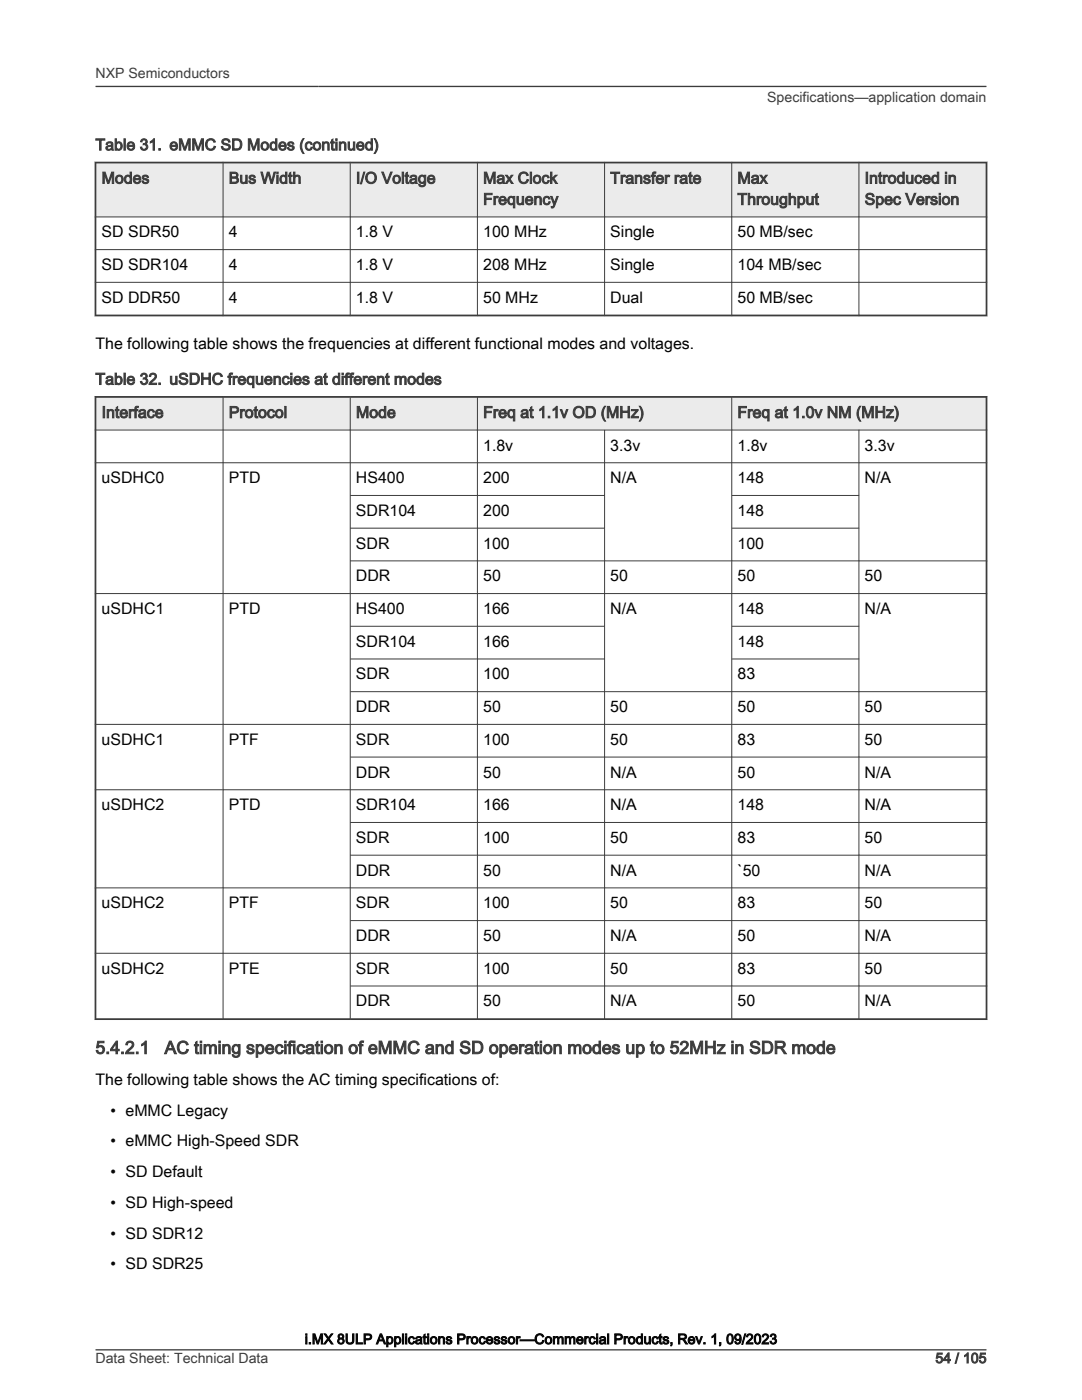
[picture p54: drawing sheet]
<svg xmlns="http://www.w3.org/2000/svg" width="216mm" height="279mm" viewBox="0 0 216 279" stroke-linecap="round" stroke-linejoin="round" font-family="sans-serif">
<defs><g id="words">
<g font-size="3.5" fill="#3c3c3c">
<text x="19" y="210.3">5.4.2.1</text>
<text x="32.8" y="210.3">AC timing specification of eMMC and SD operation modes up to 52MHz in SDR mode</text>
</g>
<g font-size="3.2" fill="#3c3c3c">
<text x="19" y="30">Table 31. eMMC SD Modes (continued)</text>
<text x="20.3" y="36.6">Modes</text>
<text x="45.7" y="36.6">Bus Width</text>
<text x="71" y="36.6">I/O Voltage</text>
<text x="96.4" y="36.6">Max Clock</text>
<text x="96.4" y="40.9">Frequency</text>
<text x="121.8" y="36.6">Transfer rate</text>
<text x="147.2" y="36.6">Max</text>
<text x="147.2" y="40.9">Throughput</text>
<text x="172.5" y="36.6">Introduced in</text>
<text x="172.5" y="40.9">Spec Version</text>
<text x="19" y="76.7">Table 32. uSDHC frequencies at different modes</text>
<text x="20.3" y="83.4">Interface</text>
<text x="45.7" y="83.4">Protocol</text>
<text x="71" y="83.4">Mode</text>
<text x="96.4" y="83.4">Freq at 1.1v OD (MHz)</text>
<text x="147.2" y="83.4">Freq at 1.0v NM (MHz)</text>
</g>
<g font-size="3.2">
<text x="20.3" y="47.4">SD SDR50</text>
<text x="45.7" y="47.4">4</text>
<text x="71" y="47.4">1.8 V</text>
<text x="96.4" y="47.4">100 MHz</text>
<text x="121.8" y="47.4">Single</text>
<text x="147.2" y="47.4">50 MB/sec</text>
<text x="20.3" y="53.9">SD SDR104</text>
<text x="45.7" y="53.9">4</text>
<text x="71" y="53.9">1.8 V</text>
<text x="96.4" y="53.9">208 MHz</text>
<text x="121.8" y="53.9">Single</text>
<text x="147.2" y="53.9">104 MB/sec</text>
<text x="20.3" y="60.4">SD DDR50</text>
<text x="45.7" y="60.4">4</text>
<text x="71" y="60.4">1.8 V</text>
<text x="96.4" y="60.4">50 MHz</text>
<text x="121.8" y="60.4">Dual</text>
<text x="147.2" y="60.4">50 MB/sec</text>
<text x="19" y="69.6">The following table shows the frequencies at different functional modes and voltages.</text>
<text x="96.4" y="89.9">1.8v</text>
<text x="121.8" y="89.9">3.3v</text>
<text x="147.2" y="89.9">1.8v</text>
<text x="172.5" y="89.9">3.3v</text>
<text x="20.3" y="96.4">uSDHC0</text>
<text x="45.7" y="96.4">PTD</text>
<text x="71" y="96.4">HS400</text>
<text x="96.4" y="96.4">200</text>
<text x="121.8" y="96.4">N/A</text>
<text x="147.2" y="96.4">148</text>
<text x="172.5" y="96.4">N/A</text>
<text x="71" y="103">SDR104</text>
<text x="96.4" y="103">200</text>
<text x="147.2" y="103">148</text>
<text x="71" y="109.5">SDR</text>
<text x="96.4" y="109.5">100</text>
<text x="147.2" y="109.5">100</text>
<text x="71" y="116">DDR</text>
<text x="96.4" y="116">50</text>
<text x="121.8" y="116">50</text>
<text x="147.2" y="116">50</text>
<text x="172.5" y="116">50</text>
<text x="20.3" y="122.5">uSDHC1</text>
<text x="45.7" y="122.5">PTD</text>
<text x="71" y="122.5">HS400</text>
<text x="96.4" y="122.5">166</text>
<text x="121.8" y="122.5">N/A</text>
<text x="147.2" y="122.5">148</text>
<text x="172.5" y="122.5">N/A</text>
<text x="71" y="129.1">SDR104</text>
<text x="96.4" y="129.1">166</text>
<text x="147.2" y="129.1">148</text>
<text x="71" y="135.6">SDR</text>
<text x="96.4" y="135.6">100</text>
<text x="147.2" y="135.6">83</text>
<text x="71" y="142.1">DDR</text>
<text x="96.4" y="142.1">50</text>
<text x="121.8" y="142.1">50</text>
<text x="147.2" y="142.1">50</text>
<text x="172.5" y="142.1">50</text>
<text x="20.3" y="148.6">uSDHC1</text>
<text x="45.7" y="148.6">PTF</text>
<text x="71" y="148.6">SDR</text>
<text x="96.4" y="148.6">100</text>
<text x="121.8" y="148.6">50</text>
<text x="147.2" y="148.6">83</text>
<text x="172.5" y="148.6">50</text>
<text x="71" y="155.2">DDR</text>
<text x="96.4" y="155.2">50</text>
<text x="121.8" y="155.2">N/A</text>
<text x="147.2" y="155.2">50</text>
<text x="172.5" y="155.2">N/A</text>
<text x="20.3" y="161.7">uSDHC2</text>
<text x="45.7" y="161.7">PTD</text>
<text x="71" y="161.7">SDR104</text>
<text x="96.4" y="161.7">166</text>
<text x="121.8" y="161.7">N/A</text>
<text x="147.2" y="161.7">148</text>
<text x="172.5" y="161.7">N/A</text>
<text x="71" y="168.2">SDR</text>
<text x="96.4" y="168.2">100</text>
<text x="121.8" y="168.2">50</text>
<text x="147.2" y="168.2">83</text>
<text x="172.5" y="168.2">50</text>
<text x="71" y="174.8">DDR</text>
<text x="96.4" y="174.8">50</text>
<text x="121.8" y="174.8">N/A</text>
<text x="147.2" y="174.8">`50</text>
<text x="172.5" y="174.8">N/A</text>
<text x="20.3" y="181.3">uSDHC2</text>
<text x="45.7" y="181.3">PTF</text>
<text x="71" y="181.3">SDR</text>
<text x="96.4" y="181.3">100</text>
<text x="121.8" y="181.3">50</text>
<text x="147.2" y="181.3">83</text>
<text x="172.5" y="181.3">50</text>
<text x="71" y="187.8">DDR</text>
<text x="96.4" y="187.8">50</text>
<text x="121.8" y="187.8">N/A</text>
<text x="147.2" y="187.8">50</text>
<text x="172.5" y="187.8">N/A</text>
<text x="20.3" y="194.3">uSDHC2</text>
<text x="45.7" y="194.3">PTE</text>
<text x="71" y="194.3">SDR</text>
<text x="96.4" y="194.3">100</text>
<text x="121.8" y="194.3">50</text>
<text x="147.2" y="194.3">83</text>
<text x="172.5" y="194.3">50</text>
<text x="71" y="200.9">DDR</text>
<text x="96.4" y="200.9">50</text>
<text x="121.8" y="200.9">N/A</text>
<text x="147.2" y="200.9">50</text>
<text x="172.5" y="200.9">N/A</text>
<text x="19" y="216.5">The following table shows the AC timing specifications of:</text>
<text x="22.1" y="222.7">• eMMC Legacy</text>
<text x="22.1" y="228.8">• eMMC High-Speed SDR</text>
<text x="22.1" y="234.9">• SD Default</text>
<text x="22.1" y="241.1">• SD High-speed</text>
<text x="22.1" y="247.2">• SD SDR12</text>
<text x="22.1" y="253.4">• SD SDR25</text>
</g>
<g font-size="2.8" fill="#3c3c3c">
<text x="19" y="15.6">NXP Semiconductors</text>
<text x="153.1" y="20.4">Specifications—application domain</text>
<text x="19" y="272">Data Sheet: Technical Data</text>
<text x="186.7" y="272">54 / 105</text>
</g>
<text font-size="2.8" x="60.8" y="268.2">i.MX 8ULP Applications Processor—Commercial Products, Rev. 1, 09/2023</text>
</g></defs>
<path d="M19 32.4h177.8v10.9h-177.8z" fill-rule="evenodd" fill="#ebebeb"/>
<path d="M18.9 32.4h178.1M19 32.3v30.8M196.8 32.3v30.8M18.9 63h178.1" fill="none" stroke="#3c3c3c" stroke-width=".35"/>
<path d="M44.5 32.3v30.8M69.9 32.3v30.8M95.3 32.3v30.8M120.6 32.3v30.8M146 32.3v30.8M171.4 32.3v30.8M18.9 43.3h178.1M18.9 49.8h178.1M18.9 56.3h178.1" fill="none" stroke="#3c3c3c" stroke-width=".2"/>
<path d="M19 79.2h177.8v6.6h-177.8z" fill-rule="evenodd" fill="#ebebeb"/>
<path d="M18.9 79.2h178.1M19 79v124.6M196.8 79v124.6M18.9 203.4h178.1" fill="none" stroke="#3c3c3c" stroke-width=".35"/>
<g fill="none" stroke="#3c3c3c" stroke-width=".2">
<path d="M44.5 79v124.6M69.9 79v124.6M95.3 79v124.6M146 79v124.6M18.9 85.8h178.1M18.9 92.4h178.1M69.9 98.9h50.8M120.6 85.7v117.9M146 98.9h25.5M171.4 85.7v117.9M18.9 118.5h178.1M69.9 105.4h50.8"/>
<path d="M69.9 111.9h127.1M146 105.4h25.5M69.9 125h50.8M69.9 131.5h50.8M69.9 138h127.1M146 125h25.5M146 131.5h25.5M18.9 144.6h178.1M18.9 157.6h178.1M69.9 151.1h127.1M18.9 177.2h178.1M69.9 164.1h127.1"/>
<path d="M69.9 170.7h127.1M18.9 190.2h178.1M69.9 183.7h127.1M69.9 196.8h127.1"/>
</g>
<path d="M19 17.3h177.8M19 269.4h177.8" fill="none" stroke="#3c3c3c" stroke-width=".26"/>
<use href="#words"/>
</svg>
